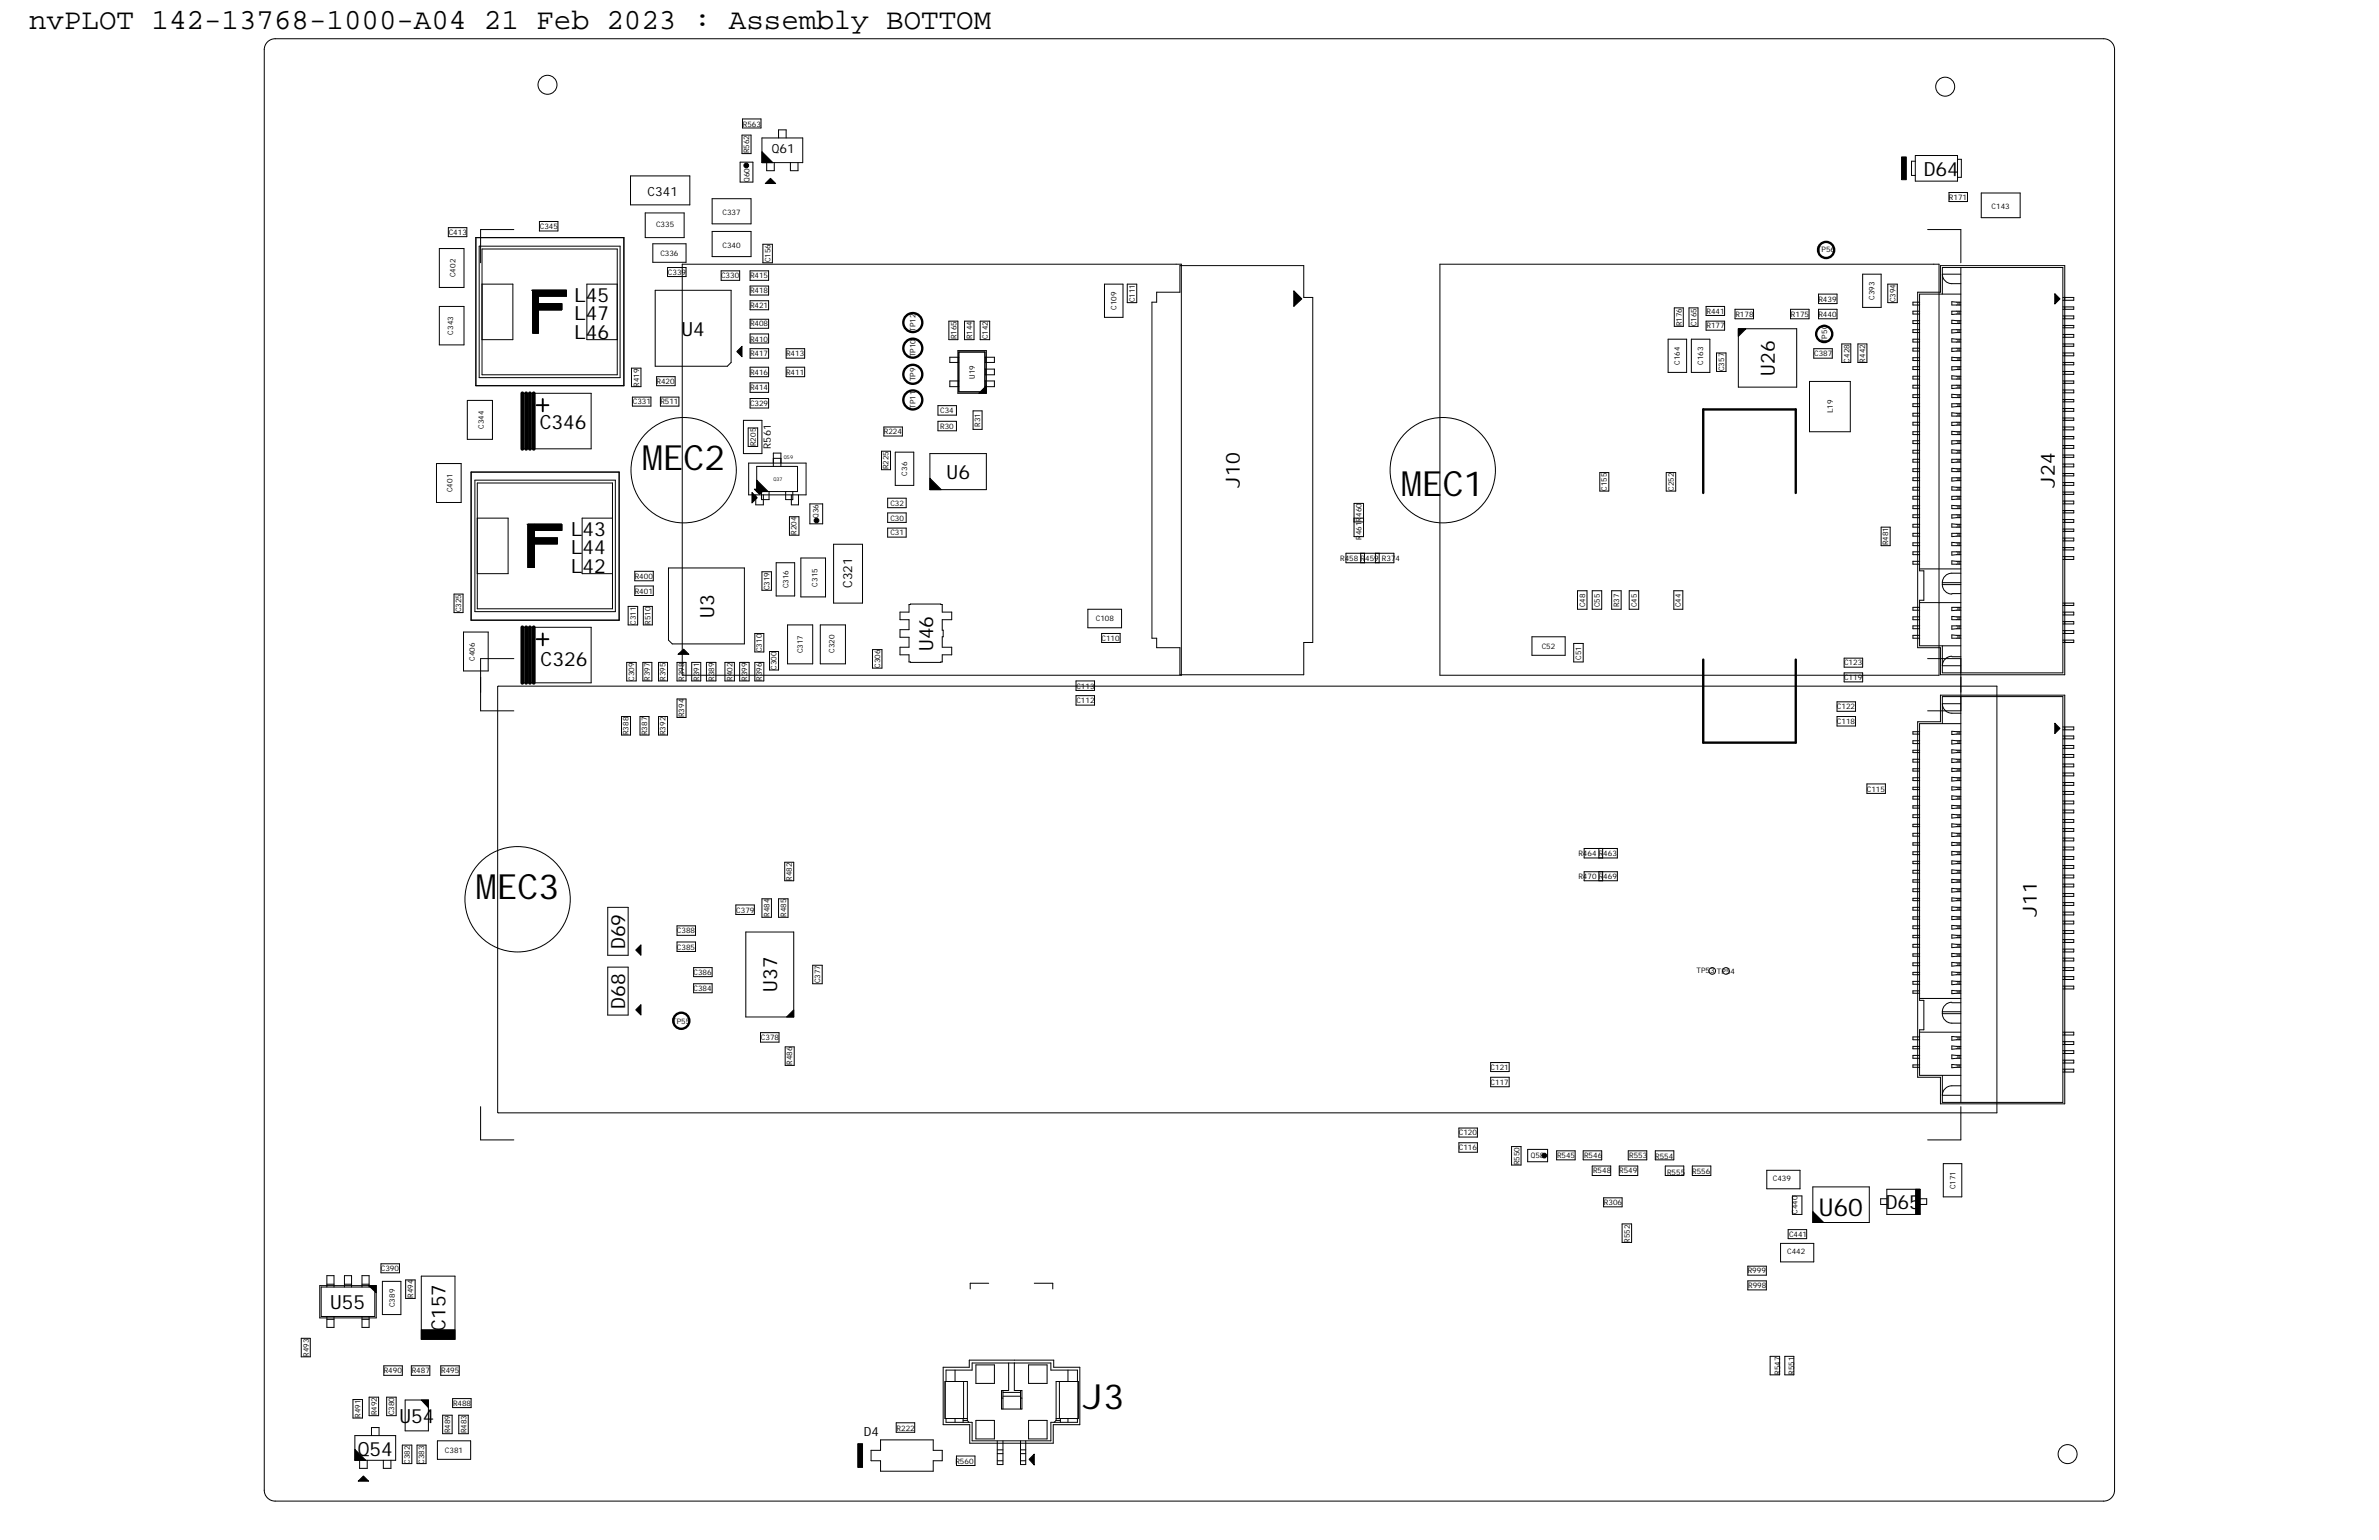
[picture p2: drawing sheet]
<svg xmlns="http://www.w3.org/2000/svg" width="432mm" height="279mm" viewBox="0 0 432 279" stroke-linecap="round" stroke-linejoin="round" font-family="sans-serif">
<defs><g id="words">
<g font-size="6.3">
<text x="116.5" y="85.3">MEC2</text>
<text x="254.3" y="90">MEC1</text>
<text x="86.4" y="163.2">MEC3</text>
<text x="196.5" y="255.6">J3</text>
</g>
<text font-size="5.3" x="5.3" y="5.3">nvPLOT 142-13768-1000-A04 21 Feb 2023 : Assembly BOTTOM</text>
<text font-size="4.5" x="330.1" y="220.7">U60</text>
<g font-size="3.6">
<text x="349.2" y="31.9">D64</text>
<text x="104.2" y="58.1">L47</text>
<text x="104.2" y="54.7">L45</text>
<text x="104.2" y="61.5">L46</text>
<text x="123.7" y="60.9">U4</text>
<text x="322.1" y="68.2" transform="rotate(-90 322.1 68.2)">U26</text>
<text x="98" y="77.9">C346</text>
<text x="171.8" y="86.9">U6</text>
<text x="225" y="88.5" transform="rotate(-90 225 88.5)">J10</text>
<text x="373" y="88.5" transform="rotate(-90 373 88.5)">J24</text>
<text x="103.6" y="97.2">L43</text>
<text x="103.6" y="100.5">L44</text>
<text x="103.6" y="103.9">L42</text>
<text x="129.6" y="112.1" transform="rotate(-90 129.6 112.1)">U3</text>
<text x="169.4" y="118.1" transform="rotate(-90 169.4 118.1)">U46</text>
<text x="98.1" y="120.9">C326</text>
<text x="369.7" y="166.3" transform="rotate(-90 369.7 166.3)">J11</text>
<text x="113.5" y="172.2" transform="rotate(-90 113.5 172.2)">D69</text>
<text x="141.1" y="180" transform="rotate(-90 141.1 180)">U37</text>
<text x="113.5" y="183.1" transform="rotate(-90 113.5 183.1)">D68</text>
<text x="342.3" y="219.4">D65</text>
<text x="59.9" y="237.5">U55</text>
<text x="80.9" y="241.5" transform="rotate(-90 80.9 241.5)">C157</text>
<text x="72.5" y="258.1">U54</text>
<text x="64.9" y="264.1">Q54</text>
</g>
<g font-size="2.3">
<text x="140.1" y="27.8">Q61</text>
<text x="117.5" y="35.6">C341</text>
<text x="154.7" y="106.7" transform="rotate(-90 154.7 106.7)">C321</text>
<text x="156.8" y="260.5">D4</text>
</g>
<text font-size="1.8" x="139.9" y="81.4" transform="rotate(-90 139.9 81.4)">R561</text>
<g font-size="1.4">
<text x="134.8" y="23">R563</text>
<text x="136" y="27.8" transform="rotate(-90 136 27.8)">R562</text>
<text x="136.1" y="33" transform="rotate(-90 136.1 33)">Q60</text>
<text x="98" y="41.6">C345</text>
<text x="119.1" y="41.2">C335</text>
<text x="131.1" y="39.1">C337</text>
<text x="353.7" y="36.2">R171</text>
<text x="361.5" y="37.9">C143</text>
<text x="81.4" y="42.6">C413</text>
<text x="119.9" y="46.4">C336</text>
<text x="131.1" y="45">C340</text>
<text x="139.8" y="47.6" transform="rotate(-90 139.8 47.6)">C156</text>
<text x="329.8" y="45.8">TP56</text>
<text x="82.7" y="50.3" transform="rotate(-90 82.7 50.3)">C402</text>
<text x="121.2" y="49.8">C339</text>
<text x="130.9" y="50.5">C330</text>
<text x="136.1" y="50.5">R415</text>
<text x="136.1" y="53.2">R418</text>
<text x="136.1" y="59.2">R408</text>
<text x="136.1" y="55.9">R421</text>
<text x="202.6" y="56.2" transform="rotate(-90 202.6 56.2)">C109</text>
<text x="206" y="54.8" transform="rotate(-90 206 54.8)">C111</text>
<text x="305.3" y="59.2" transform="rotate(-90 305.3 59.2)">R176</text>
<text x="307.9" y="59.2" transform="rotate(-90 307.9 59.2)">C165</text>
<text x="309.7" y="59.6">R177</text>
<text x="309.7" y="56.9">R441</text>
<text x="315" y="57.5">R178</text>
<text x="325.1" y="57.5">R175</text>
<text x="330.1" y="54.7">R439</text>
<text x="330.1" y="57.5">R440</text>
<text x="340.2" y="54.4" transform="rotate(-90 340.2 54.4)">C393</text>
<text x="344" y="54.8" transform="rotate(-90 344 54.8)">C394</text>
<text x="82.2" y="60.7" transform="rotate(-90 82.2 60.7)">C343</text>
<text x="136.1" y="62">R410</text>
<text x="136.1" y="64.6">R417</text>
<text x="142.7" y="64.6">R413</text>
<text x="166.2" y="64.8" transform="rotate(-90 166.2 64.8)">TP10</text>
<text x="166.2" y="60.2" transform="rotate(-90 166.2 60.2)">TP12</text>
<text x="173.6" y="61.6" transform="rotate(-90 173.6 61.6)">R165</text>
<text x="176.4" y="61.6" transform="rotate(-90 176.4 61.6)">R144</text>
<text x="179.3" y="61.6" transform="rotate(-90 179.3 61.6)">C142</text>
<text x="329.3" y="64.6">C387</text>
<text x="331.6" y="62.2" transform="rotate(-90 331.6 62.2)">TP50</text>
<text x="335.7" y="65.8" transform="rotate(-90 335.7 65.8)">C428</text>
<text x="338.5" y="65.8" transform="rotate(-90 338.5 65.8)">R442</text>
<text x="116" y="70.2" transform="rotate(-90 116 70.2)">R419</text>
<text x="119.2" y="69.6">R420</text>
<text x="136.1" y="70.8">R414</text>
<text x="136.1" y="68">R416</text>
<text x="142.7" y="68">R411</text>
<text x="166.2" y="69.1" transform="rotate(-90 166.2 69.1)">TP9</text>
<text x="177" y="68.7" transform="rotate(-90 177 68.7)">U19</text>
<text x="304.9" y="66.2" transform="rotate(-90 304.9 66.2)">C164</text>
<text x="309.1" y="66.2" transform="rotate(-90 309.1 66.2)">C163</text>
<text x="312.9" y="67.3" transform="rotate(-90 312.9 67.3)">C357</text>
<text x="87.8" y="77.8" transform="rotate(-90 87.8 77.8)">C344</text>
<text x="114.9" y="73.3">C331</text>
<text x="119.9" y="73.3">R511</text>
<text x="136.1" y="73.7">C329</text>
<text x="166.2" y="74.2" transform="rotate(-90 166.2 74.2)">TP11</text>
<text x="170.6" y="75">C34</text>
<text x="170.6" y="77.8">R30</text>
<text x="177.9" y="77.4" transform="rotate(-90 177.9 77.4)">R31</text>
<text x="332.7" y="75" transform="rotate(-90 332.7 75)">L19</text>
<text x="137.2" y="80.9" transform="rotate(-90 137.2 80.9)">R205</text>
<text x="160.4" y="78.8">R224</text>
<text x="82.2" y="89.3" transform="rotate(-90 82.2 89.3)">C401</text>
<text x="161.3" y="85.1" transform="rotate(-90 161.3 85.1)">R225</text>
<text x="164.6" y="86.3" transform="rotate(-90 164.6 86.3)">C36</text>
<text x="291.7" y="89" transform="rotate(-90 291.7 89)">C155</text>
<text x="303.8" y="89" transform="rotate(-90 303.8 89)">C252</text>
<text x="148.5" y="93.9" transform="rotate(-90 148.5 93.9)">Q36</text>
<text x="161.6" y="94.4">C30</text>
<text x="161.6" y="91.8">C32</text>
<text x="144.6" y="97" transform="rotate(-90 144.6 97)">R204</text>
<text x="161.6" y="97.1">C31</text>
<text x="243.3" y="101.8">R458 R459 R374</text>
<text x="247.1" y="98" transform="rotate(-90 247.1 98)">R461R460</text>
<text x="342.7" y="98.9" transform="rotate(-90 342.7 98.9)">R481</text>
<text x="115.2" y="107.7">R401</text>
<text x="115.2" y="105">R400</text>
<text x="139.7" y="107.1" transform="rotate(-90 139.7 107.1)">C319</text>
<text x="143.1" y="106.8" transform="rotate(-90 143.1 106.8)">C316</text>
<text x="148.4" y="106.4" transform="rotate(-90 148.4 106.4)">C315</text>
<text x="83.7" y="111.1" transform="rotate(-90 83.7 111.1)">C325</text>
<text x="115.4" y="113.4" transform="rotate(-90 115.4 113.4)">C311</text>
<text x="118.1" y="113.4" transform="rotate(-90 118.1 113.4)">R510</text>
<text x="198.9" y="112.7">C108</text>
<text x="287.7" y="110.1" transform="rotate(-90 287.7 110.1)">C48</text>
<text x="290.4" y="110.1" transform="rotate(-90 290.4 110.1)">C55</text>
<text x="293.9" y="110.1" transform="rotate(-90 293.9 110.1)">R37</text>
<text x="297.1" y="110.1" transform="rotate(-90 297.1 110.1)">C45</text>
<text x="305.1" y="110.1" transform="rotate(-90 305.1 110.1)">C44</text>
<text x="86.2" y="119.9" transform="rotate(-90 86.2 119.9)">C406</text>
<text x="138.3" y="118.3" transform="rotate(-90 138.3 118.3)">C310</text>
<text x="145.7" y="118.6" transform="rotate(-90 145.7 118.6)">C317</text>
<text x="151.5" y="118.5" transform="rotate(-90 151.5 118.5)">C320</text>
<text x="199.9" y="116.2">C110</text>
<text x="279.8" y="117.7">C52</text>
<text x="287" y="119.7" transform="rotate(-90 287 119.7)">C51</text>
<text x="115.1" y="123.6" transform="rotate(-90 115.1 123.6)">C309</text>
<text x="118" y="123.6" transform="rotate(-90 118 123.6)">R397</text>
<text x="120.8" y="123.6" transform="rotate(-90 120.8 123.6)">R395</text>
<text x="124.2" y="123.6" transform="rotate(-90 124.2 123.6)">R398</text>
<text x="126.9" y="123.6" transform="rotate(-90 126.9 123.6)">R391</text>
<text x="129.6" y="123.6" transform="rotate(-90 129.6 123.6)">R389</text>
<text x="133" y="123.6" transform="rotate(-90 133 123.6)">R402</text>
<text x="135.6" y="123.6" transform="rotate(-90 135.6 123.6)">R399</text>
<text x="138.3" y="123.6" transform="rotate(-90 138.3 123.6)">R396</text>
<text x="141" y="121.5" transform="rotate(-90 141 121.5)">C300</text>
<text x="159.7" y="121.1" transform="rotate(-90 159.7 121.1)">C306</text>
<text x="195.4" y="124.9">C113</text>
<text x="334.7" y="123.4">C119</text>
<text x="334.7" y="120.7">C123</text>
<text x="124.2" y="130.1" transform="rotate(-90 124.2 130.1)">R394</text>
<text x="195.4" y="127.6">C112</text>
<text x="333.4" y="131.4">C118</text>
<text x="333.4" y="128.7">C122</text>
<text x="114.1" y="133.4" transform="rotate(-90 114.1 133.4)">R388</text>
<text x="117.5" y="133.4" transform="rotate(-90 117.5 133.4)">R387</text>
<text x="120.8" y="133.4" transform="rotate(-90 120.8 133.4)">R392</text>
<text x="338.8" y="143.6">C115</text>
<text x="286.5" y="155.3">R464 R463</text>
<text x="143.7" y="159.8" transform="rotate(-90 143.7 159.8)">R482</text>
<text x="286.5" y="159.5">R470 R469</text>
<text x="133.6" y="165.6">C379</text>
<text x="139.7" y="166.4" transform="rotate(-90 139.7 166.4)">R484</text>
<text x="142.7" y="166.4" transform="rotate(-90 142.7 166.4)">R485</text>
<text x="122.9" y="172.3">C385</text>
<text x="122.9" y="169.4">C388</text>
<text x="125.9" y="176.8">C386</text>
<text x="125.9" y="179.9">C384</text>
<text x="148.9" y="178.4" transform="rotate(-90 148.9 178.4)">C377</text>
<text x="307.9" y="176.6">TP53 TP54</text>
<text x="122" y="185.7">TP55</text>
<text x="138.1" y="188.7">C378</text>
<text x="143.8" y="193.2" transform="rotate(-90 143.8 193.2)">R486</text>
<text x="270.6" y="196.8">C117</text>
<text x="270.6" y="194.1">C121</text>
<text x="264.8" y="208.7">C116</text>
<text x="264.8" y="206">C120</text>
<text x="275.8" y="211.4" transform="rotate(-90 275.8 211.4)">R550</text>
<text x="277.9" y="210.1">Q58</text>
<text x="282.6" y="210.2">R545</text>
<text x="287.5" y="210.1">R546</text>
<text x="289.2" y="212.8">R548</text>
<text x="293.9" y="212.8">R549</text>
<text x="295.7" y="210.1">R553</text>
<text x="300.4" y="210.3">R554</text>
<text x="302.6" y="213.2">R555</text>
<text x="307.2" y="212.9">R556</text>
<text x="321.8" y="214.2">C439</text>
<text x="355" y="215.8" transform="rotate(-90 355 215.8)">C171</text>
<text x="291.1" y="218.6">R306</text>
<text x="326.3" y="220.3" transform="rotate(-90 326.3 220.3)">C440</text>
<text x="295.8" y="225.5" transform="rotate(-90 295.8 225.5)">R552</text>
<text x="324.4" y="227.5">C442</text>
<text x="324.7" y="224.5">C441</text>
<text x="69.1" y="230.6">C390</text>
<text x="317.2" y="231">R999</text>
<text x="317.3" y="233.8">R998</text>
<text x="71.6" y="237.1" transform="rotate(-90 71.6 237.1)">C389</text>
<text x="75" y="235.5" transform="rotate(-90 75 235.5)">R494</text>
<text x="56.1" y="246.2" transform="rotate(-90 56.1 246.2)">R493</text>
<text x="69.7" y="249.2">R490</text>
<text x="74.7" y="249.2">R487</text>
<text x="80.1" y="249.2">R495</text>
<text x="323.1" y="249.5" transform="rotate(-90 323.1 249.5)">R547</text>
<text x="325.7" y="249.5" transform="rotate(-90 325.7 249.5)">R551</text>
<text x="65.4" y="257.2" transform="rotate(-90 65.4 257.2)">R491</text>
<text x="68.4" y="256.8" transform="rotate(-90 68.4 256.8)">R492</text>
<text x="71.6" y="256.8" transform="rotate(-90 71.6 256.8)">C380</text>
<text x="82.2" y="255">R488</text>
<text x="80.8" y="263.6">C381</text>
<text x="81.7" y="260" transform="rotate(-90 81.7 260)">R489</text>
<text x="84.6" y="260" transform="rotate(-90 84.6 260)">R483</text>
<text x="162.7" y="259.6">R222</text>
<text x="74.4" y="265.6" transform="rotate(-90 74.4 265.6)">C382</text>
<text x="77" y="265.6" transform="rotate(-90 77 265.6)">C383</text>
<text x="173.4" y="265.5">R560</text>
</g>
<g font-size=".9">
<text x="142.3" y="83.3">Q59</text>
<text x="140.4" y="87.2">Q37</text>
</g>
</g></defs>
<g fill="none" stroke="#000" stroke-width=".18">
<path d="M48 9v261.4zM49.9 7h331.9zM49.9 7a1.98 1.98 0 0 0-1.9 2M381.8 7a1.98 1.98 0 0 1 2 2M383.8 9v261.4zM114.4 37.2h10.8zM114.4 31.9h10.8zM114.4 31.9v5.3zM117.1 38.6h7.1zM117.1 38.6v4.5zM124.2 38.6v4.5zM125.2 31.9v5.3z"/>
<path d="M129.3 36.1h7zM129.3 36.1v4.5zM134.3 33h2.4zM134.3 29.4v3.6zM134.3 29.4h2.4zM134.7 24.5v3.4zM134.7 24.5h1.6zM134.7 27.9h1.6zM134.8 21.6h3.3zM134.8 23.2h3.3zM134.8 21.6v1.6zM136.3 36.1v4.5z"/>
<path d="M136.3 24.5v3.4zM136.7 29.4v3.6zM138.1 21.6v1.6zM138.3 29.5h7.4zM138.3 25h7.4zM138.3 25v4.5zM139.2 31h1.3zM139.2 29.5v1.5zM140.5 29.5v1.5zM141.3 23.6v1.4zM141.3 23.6h1.4zM142.7 23.6v1.4z"/>
<path d="M143.5 31h1.3zM143.5 29.5v1.5zM144.8 29.5v1.5zM145.7 25v4.5zM346.9 31.8h.7zM346.9 29.2h.7zM346.9 29.2v2.6zM347.6 28.2v4.7zM347.6 32.9h7.7zM347.6 28.2h7.7zM353.8 34.9h3.3zM353.8 36.6h3.3z"/>
<path d="M353.8 34.9v1.7zM355.3 28.2v4.7zM355.3 32.2h.7zM355.3 28.9h.7zM356 28.9v3.3zM357.1 34.9v1.7zM359.6 39.5h7.1zM359.6 35h7.1zM359.6 35v4.5zM366.7 35v4.5zM79.7 55.6v7zM79.7 55.6h4.5z"/>
<path d="M79.7 45.1h4.5zM79.7 45.1v7.1zM79.7 52.2h4.5zM81.4 42.9h3.3zM81.4 41.3h3.3zM81.4 41.3v1.6zM84.2 55.6v7zM84.2 45.1v7.1zM84.7 41.3v1.6zM86.4 43.1h26.8zM86.4 43.1v26.9zM87 44.7v23.8z"/>
<path d="M87 44.7h25.5zM87.2 41.6h6.1zM87.2 41.6v6.1zM87.5 45.2v22.8zM87.5 45.2h24.5zM87.5 51.6h5.6zM87.5 51.6v10zM93.1 51.6v10zM96.7 52.7h1zM96.7 52.7v7.7zM96.7 52.7h.1M97.7 52.7h5.1z"/>
<path d="M97.7 53.7h5.1zM97.7 53.7v1.4zM97.7 55.1h4.3zM97.7 56.2h4.3zM97.7 56.2v4.2zM97.9 40.2h3.4zM97.9 41.9h3.4zM97.9 40.2v1.7zM101.3 40.2v1.7zM102 55.1v1.1zM102.8 52.7v1zM106.5 51.6v10z"/>
<path d="M106.5 51.6h5.5zM112 45.2v22.8zM112 51.6v10zM112.5 44.7v23.8zM113.2 43.1v26.9zM117.1 43.1h7.1zM118.5 47.6h6zM118.5 44.2v3.4zM118.5 44.2h6zM118.9 52.7v13.7zM118.9 52.7h13.8zM121.2 50.2h3.3z"/>
<path d="M121.2 48.5h3.3zM121.2 48.5v1.7zM123.8 47.9h89.7zM123.8 47.9v74.6zM124.5 48.5v1.7zM124.5 44.2v3.4zM129.3 46.6h7zM129.3 42h7zM129.3 42v4.6zM129.3 40.6h7zM130.9 50.9h3.3zM130.9 49.1h3.3z"/>
<path d="M130.9 49.1v1.8zM132.7 52.7v13.1zM134.2 49.1v1.8zM136.1 59.6h3.4zM136.1 57.9h3.4zM136.1 57.9v1.7zM136.1 54.6h3.4zM136.1 56.2h3.4zM136.1 54.6v1.6zM136.1 50.9h3.4zM136.1 49.1h3.4zM136.1 49.1v1.8z"/>
<path d="M136.1 51.9h3.4zM136.1 53.5h3.4zM136.1 51.9v1.6zM136.3 42v4.6zM138.5 44.3v3.4zM138.5 47.7h1.7zM138.5 44.3h1.7zM139.5 57.9v1.7zM139.5 54.6v1.6zM139.5 49.1v1.8zM139.5 51.9v1.6zM140.2 44.3v3.4z"/>
<path d="M172.2 58.3v3.3zM172.2 58.3h1.7zM173.9 58.3v3.3zM175.1 58.3v3.3zM175.1 58.3h1.7zM176.8 58.3v3.3zM177.9 58.3v3.3zM177.9 58.3h1.7zM179.6 58.3v3.3zM200.5 57.6h3.3zM200.5 51.6v6zM200.5 51.6h3.3z"/>
<path d="M203.8 51.6v6zM204.6 54.9h1.7zM204.6 51.6h1.7zM204.6 51.6v3.3zM206.3 51.6v3.3zM209.1 54.8v61zM209.1 54.8h.8zM209.9 53v1.8zM209.9 53h4.3zM213.5 47.9h.9zM214.2 48.2h22.4zM214.2 48.2v4.8z"/>
<path d="M214.4 47.9v74.6zM236.6 54h1.7zM236.6 48.2v5.8zM238.3 54v62.6zM261.4 47.9h89.6zM261.4 47.9v74.6zM303.9 55.9v3.3zM303.9 59.2h1.6zM303.9 55.9h1.6zM305.5 55.9v3.3zM306.6 55.9v3.3zM306.6 59.2h1.6z"/>
<path d="M306.6 55.9h1.6zM308.2 55.9v3.3zM309.7 58.3h3.3zM309.7 59.9h3.3zM309.7 58.3v1.6zM309.7 55.6h3.3zM309.7 57.2h3.3zM309.7 55.6v1.6zM313 58.3v1.6zM313 55.6v1.6zM314.9 56.1h3.4zM314.9 57.8h3.4z"/>
<path d="M314.9 56.1v1.7zM315.5 59.6v10.6zM315.5 59.6h10.6zM318.3 56.1v1.7zM325 57.8h3.3zM325 56.1h3.3zM325 56.1v1.7zM326.1 59.6v10.6zM328.3 56.1v1.7zM330.1 55.1h3.3zM330.1 53.4h3.3zM330.1 57.8h3.3z"/>
<path d="M330.1 56.1h3.3zM330.1 53.4v1.7zM330.1 56.1v1.7zM333.4 53.4v1.7zM333.4 56.1v1.7zM338.1 55.8h3.3zM338.1 49.7v6.1zM338.1 49.7h3.3zM341.4 49.7v6.1zM342.6 54.9h1.8zM342.6 51.6h1.8zM342.6 51.6v3.3z"/>
<path d="M344.4 51.6v3.3zM347.2 58.2h1.2zM347.2 58.7h1.2zM347.2 59.8h1.2zM347.2 59.8v.5zM347.2 58.2v.5zM347.2 54.8h1.2zM347.2 55.3h1.2zM347.2 56.5h1.2zM347.2 57h1.2zM347.2 56.5v.5zM347.2 54.8v.5z"/>
<path d="M348.1 53v64.5zM348.1 53h4.1zM348.4 53.4v50.2zM348.4 53.4h7.5zM349.9 41.6h6zM351 47.9h.9zM351.9 47.9v74.6zM352.2 48.2h22.6zM352.2 48.2v4.8zM352.5 48.5h21.9zM352.5 49.7h3.4zM352.5 48.5v4.9z"/>
<path d="M352.5 49.7a1.72 1.72 0 0 0 1.8 1.8M354.3 58.7h.8zM354.3 58.1l.8 .1zM354.3 59.8h.8zM354.3 59.8v.6zM354.3 58.1v.6zM354.3 51.5h1.6zM354.3 55.3h.8zM354.3 57.1l.8-.1zM354.3 54.7l.8 .1zM354.3 56.5h.8zM354.3 56.5v.6z"/>
<path d="M354.3 54.7v.6zM355.1 58.2h.8zM355.1 58.7h.8zM355.1 59.8h.8zM355.1 54.8h.8zM355.1 55.3h.8zM355.1 56.5h.8zM355.1 57h.8zM355.4 59.8v.5zM355.4 58.2v.5zM355.4 56.5v.5zM355.4 54.8v.5z"/>
<path d="M355.7 59.8v.5zM355.7 58.2v.5zM355.7 56.5v.5zM355.7 54.8v.5zM355.9 48.5v73.6zM355.9 41.6v6.1zM374.4 48.5v73.6zM374.4 59h2zM374.4 59.5h2zM374.4 54h2zM374.4 54.5h2zM374.4 55.7h2z"/>
<path d="M374.4 56.1h2zM374.4 57.3h2zM374.4 57.8h2zM374.8 48.2v74.2zM374.8 59v.5zM374.8 54v.5zM374.8 55.7v.4zM374.8 57.3v.5zM376.4 59v.5zM376.4 57.3v.5zM376.4 55.7v.4zM376.4 54v.5z"/>
<path d="M79.7 62.6h4.5zM84.8 72.6h4.6zM84.8 72.6v7.1zM84.8 79.7h4.6zM86.4 70h26.8zM87 68.5h25.5zM87.5 68h24.5zM87.5 61.6h5.6zM89.4 72.6v7.1zM94.8 71.4h12.5zM96.7 60.4h1zM106.5 61.6h5.5z"/>
<path d="M107.3 71.4v10zM114.6 66.8v3.4zM114.6 66.8h1.7zM114.6 70.2h1.7zM114.8 73.7h3.3zM114.8 72h3.3zM114.8 72v1.7zM116.3 66.8v3.4zM118.1 72v1.7zM118.9 66.4h13.1zM119.2 70h3.3zM119.2 68.3h3.3z"/>
<path d="M119.2 68.3v1.7zM119.9 73.7h3.3zM119.9 72h3.3zM119.9 72v1.7zM122.5 68.3v1.7zM123.2 72v1.7zM132 66.4l.7-.6zM134.9 76.3h3.4zM134.9 76.3v6zM135.8 77.6v3.4zM135.8 77.6h1.7zM136.1 72.3h3.4z"/>
<path d="M136.1 74h3.4zM136.1 72.3v1.7zM136.1 71.2h3.4zM136.1 69.5v1.7zM136.1 66.6h3.4zM136.1 68.3h3.4zM136.1 66.6v1.7zM136.1 62.2h3.4zM136.1 60.6h3.4zM136.1 60.6v1.6zM136.1 63.3h3.4zM136.1 65h3.4z"/>
<path d="M136.1 63.3v1.7zM136.1 69.5h3.4zM137.5 77.6v3.4zM138.3 76.3v6zM139.5 72.3v1.7zM139.5 69.5v1.7zM139.5 66.6v1.7zM139.5 60.6v1.6zM139.5 63.3v1.7zM142.7 68.3h3.3zM142.7 66.6h3.3zM142.7 63.3h3.3z"/>
<path d="M142.7 65h3.3zM142.7 66.6v1.7zM142.7 63.3v1.7zM146 66.6v1.7zM146 63.3v1.7zM160.4 79.1h3.4zM160.4 77.5h3.4zM160.4 77.5v1.6zM163.8 77.5v1.6zM170.2 73.6h3.4zM170.2 75.3h3.4zM170.2 73.6v1.7z"/>
<path d="M170.2 76.4h3.4zM170.2 78.2h3.4zM170.2 76.4v1.8zM172.2 61.6h1.7zM172.4 64.8v1zM172.4 69.1v1.1zM172.4 69.1h1.6zM172.4 70.2h1.6zM172.4 64.8h1.6zM172.4 65.8h1.6zM173.6 73.6v1.7zM173.6 76.4v1.8z"/>
<path d="M173.9 63.6v7.8zM173.9 71.4h5.1zM173.9 63.6h5.1zM173.9 64.8v1zM173.9 69.1v1.1zM174 71.1h4.8zM174 63.9v7.2zM174 63.9h4.8zM175.1 61.6h1.7zM176.6 74.5v3.4zM176.6 77.9h1.7zM176.6 74.5h1.7z"/>
<path d="M177.9 61.6h1.7zM178.3 74.5v3.4zM178.8 63.9v7.2zM178.8 68h1.7zM178.8 67h1.7zM178.8 65.8h1.7zM178.8 64.8h1.7zM178.8 70.2h1.7zM178.8 69.1h1.7zM178.9 69.1v1.1zM178.9 67v1zM178.9 64.8v1z"/>
<path d="M179 63.6v7.8zM180.5 67v1zM180.5 64.8v1zM180.5 69.1v1.1zM302.8 61.5h3.3zM302.8 67.6h3.3zM302.8 61.5v6.1zM306.1 61.5v6.1zM307 61.5h3.3zM307 67.6h3.3zM307 61.5v6.1zM310.3 61.5v6.1z"/>
<path d="M311.6 64v3.4zM311.6 64h1.7zM311.6 67.4h1.7zM313.3 64v3.4zM315.5 70.2h10.6zM328.4 78.3h7.4zM328.4 69.2h7.4zM328.4 69.2v9.1zM329.2 63.3h3.4zM329.2 65h3.4zM329.2 63.3v1.7zM332.6 63.3v1.7z"/>
<path d="M334.3 62.4v3.4zM334.3 62.4h1.6zM334.3 65.8h1.6zM335.8 69.2v9.1zM335.9 62.4v3.4zM337.2 62.4v3.4zM337.2 65.8h1.7zM337.2 62.4h1.7zM338.9 62.4v3.4zM347.2 71.6h1.2zM347.2 72.1h1.2zM347.2 80v.5z"/>
<path d="M347.2 78.3v.5zM347.2 76.6v.5zM347.2 75v.5zM347.2 73.3v.5zM347.2 71.6v.5zM347.2 73.3h1.2zM347.2 73.8h1.2zM347.2 75h1.2zM347.2 75.5h1.2zM347.2 76.6h1.2zM347.2 77.1h1.2zM347.2 78.3h1.2z"/>
<path d="M347.2 78.8h1.2zM347.2 80h1.2zM347.2 60.3h1.2zM347.2 61.5h1.2zM347.2 62.1h1.2zM347.2 63.2h1.2zM347.2 63.7h1.2zM347.2 64.9h1.2zM347.2 65.4h1.2zM347.2 66.5h1.2zM347.2 67.1h1.2zM347.2 68.3h1.2z"/>
<path d="M347.2 68.8h1.2zM347.2 69.9h1.2zM347.2 70.4h1.2zM347.2 69.9v.5zM347.2 68.3v.5zM347.2 66.5v.6zM347.2 64.9v.5zM347.2 63.2v.5zM347.2 61.5v.6zM354.3 70.5l.8-.1zM354.3 72.1h.8zM354.3 71.5l.8 .1z"/>
<path d="M354.3 73.9l.8-.1zM354.3 75.5h.8zM354.3 73.3h.8zM354.3 77.2l.8-.1zM354.3 74.9l.8 .1zM354.3 76.6h.8zM354.3 80v.6zM354.3 78.2v.6zM354.3 76.6v.6zM354.3 74.9v.6zM354.3 73.3v.6zM354.3 71.5v.6z"/>
<path d="M354.3 69.9v.6zM354.3 78.8h.8zM354.3 78.2l.8 .1zM354.3 80h.8zM354.3 60.4l.8-.1zM354.3 62.1h.8zM354.3 63.8l.8-.1zM354.3 61.5h.8zM354.3 63.2h.8zM354.3 65.4h.8zM354.3 67.1h.8zM354.3 64.8l.8 .1z"/>
<path d="M354.3 66.5h.8zM354.3 68.8h.8zM354.3 68.2l.8 .1zM354.3 69.9h.8zM354.3 66.5v.6zM354.3 68.2v.6zM354.3 64.8v.6zM354.3 63.2v.6zM354.3 61.5v.6zM355.1 71.6h.8zM355.1 72.1h.8zM355.1 73.3h.8z"/>
<path d="M355.1 73.8h.8zM355.1 75h.8zM355.1 75.5h.8zM355.1 76.6h.8zM355.1 77.1h.8zM355.1 78.3h.8zM355.1 78.8h.8zM355.1 80h.8zM355.1 60.3h.8zM355.1 61.5h.8zM355.1 62.1h.8zM355.1 63.2h.8z"/>
<path d="M355.1 63.7h.8zM355.1 64.9h.8zM355.1 65.4h.8zM355.1 66.5h.8zM355.1 67.1h.8zM355.1 68.3h.8zM355.1 68.8h.8zM355.1 69.9h.8zM355.1 70.4h.8zM355.4 80v.5zM355.4 78.3v.5zM355.4 76.6v.5z"/>
<path d="M355.4 75v.5zM355.4 73.3v.5zM355.4 71.6v.5zM355.4 69.9v.5zM355.4 68.3v.5zM355.4 66.5v.6zM355.4 64.9v.5zM355.4 63.2v.5zM355.4 61.5v.6zM355.7 80v.5zM355.7 78.3v.5zM355.7 76.6v.5z"/>
<path d="M355.7 75v.5zM355.7 73.3v.5zM355.7 71.6v.5zM355.7 69.9v.5zM355.7 68.3v.5zM355.7 66.5v.6zM355.7 64.9v.5zM355.7 63.2v.5zM355.7 61.5v.6zM374.4 70.8h2zM374.4 71.3h2zM374.4 72.5h2z"/>
<path d="M374.4 72.9h2zM374.4 74.1h2zM374.4 74.6h2zM374.4 75.8h2zM374.4 76.3h2zM374.4 77.5h2zM374.4 78h2zM374.4 79.2h2zM374.4 79.6h2zM374.4 60.7h2zM374.4 61.2h2zM374.4 62.4h2z"/>
<path d="M374.4 62.8h2zM374.4 64h2zM374.4 64.6h2zM374.4 65.8h2zM374.4 66.2h2zM374.4 67.4h2zM374.4 67.9h2zM374.4 69.1h2zM374.4 69.5h2zM374.8 70.8v.5zM374.8 72.5v.4zM374.8 74.1v.5z"/>
<path d="M374.8 77.5v.5zM374.8 75.8v.5zM374.8 79.2v.4zM374.8 60.7v.5zM374.8 62.4v.4zM374.8 64v.6zM374.8 65.8v.4zM374.8 67.4v.5zM374.8 69.1v.4zM376.4 79.2v.4zM376.4 77.5v.5zM376.4 75.8v.5z"/>
<path d="M376.4 74.1v.5zM376.4 72.5v.4zM376.4 70.8v.5zM376.4 69.1v.4zM376.4 67.4v.5zM376.4 65.8v.4zM376.4 64v.6zM376.4 62.4v.4zM376.4 60.7v.5zM79.2 84.1h4.5zM79.2 84.1v7.1zM79.2 91.2h4.5z"/>
<path d="M83.7 84.1v7.1zM85.5 85.7h26.9zM85.5 85.7v26.8zM86.2 87.1v23.9zM86.2 87.1h25.5zM86.6 87.6v22.9zM86.6 87.6h24.6zM86.6 94v10.1zM86.6 94h5.6zM92.2 94v10.1zM94.8 81.4h12.5zM95.8 95.1h1.2z"/>
<path d="M95.8 95.2v7.8zM95.8 95.2h.1M95.8 95.1h.1M97 95.1h5zM97 96.2h5zM97 96.2v1.4zM97 97.6h4.2zM97 98.7h4.2zM97 98.7v4.3zM101.2 97.6v1.1zM102 95.1v1.1zM105.7 94v10.1z"/>
<path d="M105.7 94h5.5zM111.2 87.6v22.9zM111.2 94v10.1zM111.7 87.1v23.9zM112.4 85.7v26.8zM134.9 82.3h3.4zM135.8 81h1.7zM135.9 84h10.4zM135.9 89.8h10.4zM135.9 84v5.8zM137.2 89.8v1.8zM137.2 91.6h1.4z"/>
<path d="M137.3 84.6h7.5zM137.3 89.2h7.5zM137.3 84.6v4.6zM138.2 89.2v1.4zM138.2 90.6h1.4zM138.6 89.8v1.8zM139.6 89.2v1.4zM140.4 83.2h1.3zM140.4 83.2v1.4zM140.4 82.2v1.8zM140.4 82.2h1.3zM141.7 83.2v1.4z"/>
<path d="M141.7 82.2v1.8zM142.6 90.6h1.3zM142.6 89.2v1.4zM143.3 93.7v3.4zM143.3 97.1h1.7zM143.3 93.7h1.7zM143.6 89.8v1.8zM143.6 91.6h1.3zM143.9 89.2v1.4zM144.8 84.6v4.6zM144.9 89.8v1.8zM145 93.7v3.4z"/>
<path d="M146.3 84v5.8zM147 91.4h2.3zM147 91.4v3.6zM147 95h2.3zM149.3 91.4v3.6zM151.3 98.7h5.3zM151.3 98.7v10.7zM156.6 98.7v10.7zM160 81.9v3.3zM160 85.2h1.6zM160 81.9h1.6zM161.1 97.4h3.4z"/>
<path d="M161.1 95.8h3.4zM161.1 95.8v1.6zM161.1 94.8h3.4zM161.1 93.1h3.4zM161.1 93.1v1.7zM161.1 92.1h3.4zM161.1 90.4h3.4zM161.1 90.4v1.7zM161.6 81.9v3.3zM162.5 88.1h3.4zM162.5 82v6.1zM162.5 82h3.4z"/>
<path d="M164.5 95.8v1.6zM164.5 93.1v1.7zM164.5 90.4v1.7zM165.9 82v6.1zM168.8 82.3v6.5zM168.8 88.8h10.2zM168.8 82.3h10.2zM179 82.3v6.5zM245.8 94v3.4zM245.8 97.4h1.7zM245.8 91.3v3.4zM245.8 91.3h1.7z"/>
<path d="M245.8 94.7h1.7zM245.8 94h1.7zM247.5 94v3.4zM247.5 91.3v3.4zM290.4 85.7v3.4zM290.4 85.7h1.6zM290.4 89.1h1.6zM292 85.7v3.4zM302.4 85.7v3.4zM302.4 85.7h1.7zM302.4 89.1h1.7zM304.1 85.7v3.4z"/>
<path d="M341.4 95.6v3.4zM341.4 99h1.7zM341.4 95.6h1.7zM343.1 95.6v3.4zM347.2 98.5v.5zM347.2 96.8v.5zM347.2 96.8h1.2zM347.2 97.3h1.2zM347.2 98.5h1.2zM347.2 99h1.2zM347.2 95.1v.5zM347.2 93.4v.5z"/>
<path d="M347.2 91.8v.5zM347.2 90v.6zM347.2 88.4v.5zM347.2 86.7v.5zM347.2 85v.6zM347.2 83.3v.5zM347.2 83.3h1.2zM347.2 83.8h1.2zM347.2 85h1.2zM347.2 85.6h1.2zM347.2 86.7h1.2zM347.2 87.2h1.2z"/>
<path d="M347.2 88.4h1.2zM347.2 88.9h1.2zM347.2 90h1.2zM347.2 90.6h1.2zM347.2 91.8h1.2zM347.2 92.3h1.2zM347.2 93.4h1.2zM347.2 93.9h1.2zM347.2 95.1h1.2zM347.2 95.6h1.2zM347.2 81.7v.5zM347.2 80.5h1.2z"/>
<path d="M347.2 81.7h1.2zM347.2 82.2h1.2zM354.3 98.4v.6zM354.3 96.8v.6zM354.3 95v.6zM354.3 95.6h.8zM354.3 97.4l.8-.1zM354.3 99h.8zM354.3 96.8h.8zM354.3 98.4l.8 .1zM354.3 93.4v.6zM354.3 91.7v.6z"/>
<path d="M354.3 90v.6zM354.3 88.3v.6zM354.3 86.7v.6zM354.3 85v.6zM354.3 83.3v.6zM354.3 83.9l.8-.1zM354.3 85.6h.8zM354.3 83.3h.8zM354.3 85h.8zM354.3 87.3l.8-.1zM354.3 86.7h.8zM354.3 88.9h.8z"/>
<path d="M354.3 90.6h.8zM354.3 88.3l.8 .1zM354.3 90h.8zM354.3 92.3h.8zM354.3 94l.8-.1zM354.3 91.7l.8 .1zM354.3 93.4h.8zM354.3 95l.8 .1zM354.3 81.6v.6zM354.3 80.6l.8-.1zM354.3 82.2h.8zM354.3 81.6l.8 .1z"/>
<path d="M355.1 96.8h.8zM355.1 97.3h.8zM355.1 98.5h.8zM355.1 99h.8zM355.1 83.3h.8zM355.1 83.8h.8zM355.1 85h.8zM355.1 85.6h.8zM355.1 86.7h.8zM355.1 87.2h.8zM355.1 88.4h.8zM355.1 88.9h.8z"/>
<path d="M355.1 90h.8zM355.1 90.6h.8zM355.1 91.8h.8zM355.1 92.3h.8zM355.1 93.4h.8zM355.1 93.9h.8zM355.1 95.1h.8zM355.1 95.6h.8zM355.1 80.5h.8zM355.1 81.7h.8zM355.1 82.2h.8zM355.4 98.5v.5z"/>
<path d="M355.4 96.8v.5zM355.4 95.1v.5zM355.4 93.4v.5zM355.4 91.8v.5zM355.4 90v.6zM355.4 88.4v.5zM355.4 86.7v.5zM355.4 83.3v.5zM355.4 85v.6zM355.4 81.7v.5zM355.7 98.5v.5zM355.7 96.8v.5z"/>
<path d="M355.7 95.1v.5zM355.7 93.4v.5zM355.7 91.8v.5zM355.7 90v.6zM355.7 88.4v.5zM355.7 86.7v.5zM355.7 83.3v.5zM355.7 85v.6zM355.7 81.7v.5zM374.4 96h2zM374.4 96.4h2zM374.4 97.6h2z"/>
<path d="M374.4 98.1h2zM374.4 99.3h2zM374.4 99.8h2zM374.4 84.2h2zM374.4 84.7h2zM374.4 85.9h2zM374.4 86.3h2zM374.4 87.5h2zM374.4 88.1h2zM374.4 89.3h2zM374.4 89.7h2zM374.4 90.9h2z"/>
<path d="M374.4 91.4h2zM374.4 92.6h2zM374.4 93.1h2zM374.4 94.3h2zM374.4 94.8h2zM374.4 80.8h2zM374.4 81.3h2zM374.4 82.6h2zM374.4 83h2zM374.8 96v.4zM374.8 97.6v.5zM374.8 99.3v.5z"/>
<path d="M374.8 84.2v.5zM374.8 85.9v.4zM374.8 87.5v.6zM374.8 89.3v.4zM374.8 90.9v.5zM374.8 92.6v.5zM374.8 94.3v.5zM374.8 80.8v.5zM374.8 82.6v.4zM376.4 99.3v.5zM376.4 97.6v.5zM376.4 96v.4z"/>
<path d="M376.4 94.3v.5zM376.4 92.6v.5zM376.4 90.9v.5zM376.4 89.3v.4zM376.4 87.5v.6zM376.4 85.9v.4zM376.4 84.2v.5zM376.4 82.6v.4zM376.4 80.8v.5zM82.4 107.8v3.3zM82.4 111.1h1.6zM82.4 107.8h1.6z"/>
<path d="M84 107.8v3.3zM84.1 114.7v7zM84.1 114.7h4.5zM85.5 112.5h26.9zM86.2 111h25.5zM86.6 110.5h24.6zM86.6 104.1h5.6zM87.2 119.5h6.1zM87.2 119.5v6.1zM88.6 114.7v7zM94.8 113.8h12.5zM95.8 103h1.2z"/>
<path d="M105.7 104.1h5.5zM107.3 113.8v10.1zM114 110v3.4zM114 113.4h1.7zM114 110h1.7zM115.2 108h3.4zM115.2 106.3h3.4zM115.2 103.6h3.4zM115.2 105.4h3.4zM115.2 106.3v1.7zM115.2 103.6v1.8zM115.7 110v3.4z"/>
<path d="M116.8 110h1.6zM116.8 113.4h1.6zM116.8 110v3.4zM118.4 110v3.4zM118.6 106.3v1.7zM118.6 103.6v1.8zM121.3 103v13.1zM121.3 103h13.8zM121.3 116.1l.7 .7zM122 116.8h13.1zM135.1 103v13.8zM137 114.9v3.4z"/>
<path d="M137 118.3h1.6zM137 114.9h1.6zM138.3 103.7v3.4zM138.3 107.1h1.7zM138.3 103.7h1.7zM138.6 114.9v3.4zM139.7 118.2v3.4zM139.7 118.2h1.6zM140 103.7v3.4zM140.9 108.1h3.3zM140.9 102.1h3.3zM140.9 102.1v6z"/>
<path d="M141.3 118.2v3.4zM142.9 113.4v7zM142.9 113.4h4.6zM144.2 102.1v6zM145.4 101.2h4.4zM145.4 101.2v7.1zM145.4 108.3h4.4zM147.5 113.4v7zM148.9 113.4v7zM148.9 113.4h4.6zM149.8 101.2v7.1zM151.3 109.4h5.3z"/>
<path d="M153.5 113.4v7zM158.4 117.9v3.3zM158.4 117.9h1.7zM160.1 117.9v3.3zM163.4 111.1h1.6zM163.4 111.1v1.3zM163.4 112.4h1.6zM163.4 118.8h1.6zM163.4 117.4v1.4zM163.4 117.4h1.6zM163.4 115.6h1.6zM163.4 114.2v1.4z"/>
<path d="M163.4 114.2h1.6zM165 118.8v1.3zM165 115.6v1.8zM165 112.4v1.8zM165 109.7v1.4zM165 109.7h.2zM165.2 109.6h5.6zM165.2 109.6h.1M170.8 109.7h.2zM170.8 109.7h.1M171 115.5v1.9zM171 112.4v1.9z"/>
<path d="M171 111.1h1.7zM171 112.4h1.7zM171 109.7v1.4zM171 118.8v1.3zM171 118.8h1.7zM171 117.4h1.7zM171 115.5h.2zM171 114.3h.2zM171.2 114.3v1.2zM172.7 111.1v1.3zM172.7 117.4v1.4zM197.5 113.9h6.1z"/>
<path d="M197.5 110.5v3.4zM197.5 110.5h6.1zM200 116.6h3.3zM200 114.9h3.3zM200 114.9v1.7zM203.3 114.9v1.7zM203.6 110.5v3.4zM209.1 115.8h.8zM209.9 115.8v1.7zM209.9 117.5h4.3zM214.2 117.5v4.9zM236.6 116.6v5.8z"/>
<path d="M236.6 116.6h1.7zM244.3 100.4h3.4zM244.3 102.1h3.4zM244.3 100.4v1.7zM247 102.1h3.3zM247 100.4h3.3zM247 100.4v1.7zM247.7 100.4v1.7zM249.6 100.4h3.4zM249.6 102.1h3.4zM249.6 100.4v1.7zM250.3 100.4v1.7z"/>
<path d="M253 100.4v1.7zM278.1 118.9h6zM278.1 115.5h6zM278.1 115.5v3.4zM284.1 115.5v3.4zM285.6 116.7v3.4zM285.6 116.7h1.8zM286.3 107.2v3.3zM286.3 110.5h1.7zM286.3 107.2h1.7zM287.4 116.7v3.4zM288 107.2v3.3z"/>
<path d="M289 107.2v3.3zM289 110.5h1.7zM289 107.2h1.7zM290.7 107.2v3.3zM292.5 110.5h1.7zM292.5 107.2h1.7zM292.5 107.2v3.3zM294.2 107.2v3.3zM295.7 107.2v3.3zM295.7 110.5h1.7zM295.7 107.2h1.7zM297.4 107.2v3.3z"/>
<path d="M303.8 107.2v3.3zM303.8 110.5h1.6zM303.8 107.2h1.6zM305.4 107.2v3.3zM334.7 119.4v1.6zM334.7 119.4h3.4zM338.1 119.4v1.6zM347.2 115.3v.5zM347.2 113.6v.5zM347.2 111.9v.5zM347.2 110.2v.5zM347.2 110.2h1.2z"/>
<path d="M347.2 110.7h1.2zM347.2 111.9h1.2zM347.2 112.4h1.2zM347.2 113.6h1.2zM347.2 114.1h1.2zM347.2 115.3h1.2zM347.2 115.8h1.2zM347.2 101.8v.6zM347.2 100.1v.5zM347.2 100.1h1.2zM347.2 100.6h1.2zM347.2 101.8h1.2z"/>
<path d="M347.2 102.4h1.2zM348.1 117.5h4.1zM348.4 108.9v8.3zM348.4 108.9h.8zM348.4 109.3h7.5zM348.4 117.2h7.5zM348.4 103.2h7.5zM348.4 103.6h.8zM349.2 103.6v5.3zM349.9 119.5h6zM352.2 117.5v4.9zM352.5 117.2v4.9z"/>
<path d="M352.5 105.7v.4zM352.5 105.7h3.4zM352.5 106.1h3.4zM352.5 106.1a1.72 1.72 0 0 0 1.8 1.7M354.3 115.2v.6zM354.3 113.6v.6zM354.3 111.8v.6zM354.3 110.2v.6zM354.3 110.8l.8-.1zM354.3 112.4h.8zM354.3 110.2h.8zM354.3 114.2l.8-.1z"/>
<path d="M354.3 111.8l.8 .1zM354.3 113.6h.8zM354.3 115.8h.8zM354.3 115.2l.8 .1zM354.3 119.1h1.6zM354.3 101.8v.6zM354.3 100.1v.6zM354.3 100.7l.8-.1zM354.3 100.1h.8zM354.3 102.4h.8zM354.3 104h1.6zM354.3 101.8h.8z"/>
<path d="M354.3 107.7h1.6zM354.3 119.1a1.72 1.72 0 0 0-1.8 1.7M354.3 104a1.72 1.72 0 0 0-1.8 1.7M355.1 110.2h.8zM355.1 110.7h.8zM355.1 111.9h.8zM355.1 112.4h.8zM355.1 113.6h.8zM355.1 114.1h.8zM355.1 115.3h.8zM355.1 115.8h.8zM355.1 100.1h.8z"/>
<path d="M355.1 100.6h.8zM355.1 101.8h.8zM355.1 102.4h.8zM355.4 115.3v.5zM355.4 113.6v.5zM355.4 111.9v.5zM355.4 110.2v.5zM355.4 101.8v.6zM355.4 100.1v.5zM355.7 115.3v.5zM355.7 113.6v.5zM355.7 111.9v.5z"/>
<path d="M355.7 110.2v.5zM355.7 101.8v.6zM355.7 100.1v.5zM355.9 119.5v6.1zM374.4 109.4h2zM374.4 109.8h2zM374.4 111.1h2zM374.4 111.6h2zM374.4 112.8h2zM374.4 113.2h2zM374.4 114.4h2zM374.4 114.9h2z"/>
<path d="M374.4 116.1h2zM374.4 116.6h2zM374.4 101h2zM374.4 101.5h2zM374.8 109.4v.4zM374.8 111.1v.5zM374.8 112.8v.4zM374.8 114.4v.5zM374.8 116.1v.5zM374.8 101v.5zM376.4 116.1v.5zM376.4 114.4v.5z"/>
<path d="M376.4 112.8v.4zM376.4 111.1v.5zM376.4 109.4v.4zM376.4 101v.5zM84.1 121.7h4.5zM87.2 129h6.1zM87.2 122.9v6.1zM90.3 124.6v77.2zM90.3 124.6l.1-.1zM90.4 124.5h272zM94.8 123.9h12.5zM112.8 130v3.4z"/>
<path d="M112.8 133.4h1.6zM112.8 130h1.6zM113.8 120.2v3.3zM113.8 123.5h1.7zM113.8 120.2h1.7zM114.4 130v3.4zM115.5 120.2v3.3zM116.2 130v3.4zM116.2 133.4h1.6zM116.2 130h1.6zM116.7 123.5h1.6zM116.7 120.2h1.6z"/>
<path d="M116.7 120.2v3.3zM117.8 130v3.4zM118.3 120.2v3.3zM119.5 130v3.4zM119.5 133.4h1.7zM119.5 130h1.7zM119.5 120.2v3.3zM119.5 123.5h1.7zM119.5 120.2h1.7zM121.2 130v3.4zM121.2 120.2v3.3zM122.9 120.2v3.3z"/>
<path d="M122.9 123.5h1.6zM122.9 126.8v3.4zM122.9 126.8h1.6zM122.9 130.2h1.6zM122.9 120.2h1.6zM123.8 122.5h90.6zM124.5 120.2v3.3zM124.5 126.8v3.4zM125.6 120.2v3.3zM125.6 123.5h1.6zM125.6 120.2h1.6zM127.2 120.2v3.3z"/>
<path d="M128.2 120.2v3.3zM128.2 123.5h1.7zM128.2 120.2h1.7zM129.9 120.2v3.3zM131.6 120.2v3.3zM131.6 123.5h1.7zM131.6 120.2h1.7zM133.3 120.2v3.3zM134.2 120.2v3.3zM134.2 123.5h1.8zM134.2 120.2h1.8zM136 120.2v3.3z"/>
<path d="M137 120.2v3.3zM137 123.5h1.6zM137 120.2h1.6zM138.6 120.2v3.3zM139.7 121.6h1.6zM142.9 120.4h4.6zM148.9 120.4h4.6zM158.4 121.2h1.7zM165 120.1h.2zM165.2 120.2h5.6zM165.2 120.1h.1M170.8 120.1h.2z"/>
<path d="M170.8 120.2h.1M195.3 125.3h3.4zM195.3 123.5h3.4zM195.3 123.5v1.8zM195.3 127.9h3.4zM195.3 126.2h3.4zM195.3 126.2v1.7zM198.7 123.5v1.8zM198.7 126.2v1.7zM214.2 122.4h22.4zM261.4 122.5h90.5zM285.6 120.1h1.8z"/>
<path d="M333.4 131.7h3.4zM333.4 130h3.4zM333.4 130v1.7zM333.4 129.1h3.4zM333.4 127.3h3.4zM333.4 127.3v1.8zM334.7 123.7h3.4zM334.7 122.1h3.4zM334.7 122.1v1.6zM334.7 121h3.4zM336.8 130v1.7zM336.8 127.3v1.8z"/>
<path d="M338.1 122.1v1.6zM347.2 134.4v.5zM347.2 136.1v.4zM347.2 137.7v.6zM347.2 139.5v.4zM347.2 139.9h1.2zM347.2 139.5h1.2zM347.2 138.3h1.2zM347.2 137.7h1.2zM347.2 136.5h1.2zM347.2 136.1h1.2zM347.2 134.9h1.2z"/>
<path d="M347.2 134.4h1.2zM347.2 132.8v.4zM347.2 133.2h1.2zM347.2 132.8h1.2zM348.1 130.9v64.5zM348.1 130.9h4.1zM348.4 131.3v50.2zM348.4 131.3h7.5zM349.9 129h6zM352.2 122.4h22.6zM352.2 126.1h22.6zM352.2 126.1v4.8z"/>
<path d="M352.5 122.1h21.9zM352.5 126.4h21.9zM352.5 120.8h3.4zM352.5 126.4v4.9zM352.5 127.7h3.4zM352.5 127.7a1.72 1.72 0 0 0 1.8 1.7M354.3 134.3v.7zM354.3 136v.6zM354.3 137.7v.7zM354.3 139.4v.6zM354.3 139.4l.8 .1zM354.3 137.7h.8z"/>
<path d="M354.3 140l.8-.1zM354.3 138.4l.8-.1zM354.3 136l.8 .1zM354.3 134.3l.8 .1zM354.3 136.6l.8-.1zM354.3 135l.8-.1zM354.3 132.7v.6zM354.3 132.7l.8 .1zM354.3 133.3l.8-.1zM354.3 129.4h1.6zM355.1 139.9h.8zM355.1 139.5h.8z"/>
<path d="M355.1 138.3h.8zM355.1 137.7h.8zM355.1 136.5h.8zM355.1 136.1h.8zM355.1 134.9h.8zM355.1 134.4h.8zM355.1 133.2h.8zM355.1 132.8h.8zM355.4 134.4v.5zM355.4 136.1v.4zM355.4 137.7v.6zM355.4 139.5v.4z"/>
<path d="M355.4 132.8v.4zM355.7 134.4v.5zM355.7 136.1v.4zM355.7 137.7v.6zM355.7 139.5v.4zM355.7 132.8v.4zM355.9 126.4v73.6zM355.9 122.9v6.1zM362.4 124.5v77.4zM374.4 126.4v73.6zM374.4 139.1h2zM374.4 138.6h2z"/>
<path d="M374.4 137.4h2zM374.4 136.9h2zM374.4 135.8h2zM374.4 135.3h2zM374.4 134h2zM374.4 133.5h2zM374.4 132.4h2zM374.4 131.9h2zM374.8 126.1v74.2zM374.8 136.9v.5zM374.8 138.6v.5zM374.8 135.3v.5z"/>
<path d="M374.8 133.5v.5zM374.8 131.9v.5zM376.4 133.5v.5zM376.4 135.3v.5zM376.4 136.9v.5zM376.4 138.6v.5zM376.4 131.9v.5zM142.4 159.8h1.7zM142.4 156.4h1.7zM142.4 156.4v3.4zM144.1 156.4v3.4zM287.5 159.8h3.4z"/>
<path d="M287.5 158.2v1.6zM287.5 155.7h3.4zM287.5 153.9h3.4zM287.5 153.9v1.8zM287.5 158.2h3.4zM290.2 159.8h3.4zM290.2 158.2v1.6zM290.2 153.9h3.4zM290.2 155.7h3.4zM290.2 153.9v1.8zM290.2 158.2h3.4zM290.9 158.2v1.6z"/>
<path d="M290.9 153.9v1.8zM293.6 158.2v1.6zM293.6 153.9v1.8zM338.9 143.9h3.3zM338.9 142.2h3.3zM338.9 142.2v1.7zM342.2 142.2v1.7zM347.2 159.6h1.2zM347.2 159.6v.5zM347.2 158.4h1.2zM347.2 157.9h1.2zM347.2 156.7h1.2z"/>
<path d="M347.2 156.3h1.2zM347.2 155.1h1.2zM347.2 154.5h1.2zM347.2 153.3h1.2zM347.2 152.9h1.2zM347.2 151.7h1.2zM347.2 151.2h1.2zM347.2 146.2v.4zM347.2 147.8v.5zM347.2 149.5v.5zM347.2 151.2v.5zM347.2 152.9v.4z"/>
<path d="M347.2 154.5v.6zM347.2 156.3v.4zM347.2 157.9v.5zM347.2 150h1.2zM347.2 149.5h1.2zM347.2 148.3h1.2zM347.2 147.8h1.2zM347.2 146.6h1.2zM347.2 146.2h1.2zM347.2 141.1v.5zM347.2 142.8v.5zM347.2 144.5v.5z"/>
<path d="M347.2 145h1.2zM347.2 144.5h1.2zM347.2 143.3h1.2zM347.2 142.8h1.2zM347.2 141.6h1.2zM347.2 141.1h1.2zM354.3 159.5l.8 .1zM354.3 159.5v.6zM354.3 157.8l.8 .1zM354.3 156.2l.8 .1zM354.3 158.5l.8-.1zM354.3 156.8l.8-.1z"/>
<path d="M354.3 146.1v.6zM354.3 147.7v.7zM354.3 149.5v.6zM354.3 151.1v.7zM354.3 152.8v.6zM354.3 154.5v.6zM354.3 156.2v.6zM354.3 157.8v.7zM354.3 154.5h.8zM354.3 152.8l.8 .1zM354.3 155.1h.8zM354.3 151.1l.8 .1z"/>
<path d="M354.3 153.4l.8-.1zM354.3 151.8l.8-.1zM354.3 149.5h.8zM354.3 147.7l.8 .1zM354.3 150.1l.8-.1zM354.3 148.4l.8-.1zM354.3 146.1l.8 .1zM354.3 146.7l.8-.1zM354.3 141v.7zM354.3 142.7v.6zM354.3 144.4v.7zM354.3 144.4l.8 .1z"/>
<path d="M354.3 142.7l.8 .1zM354.3 145.1l.8-.1zM354.3 143.3h.8zM354.3 141l.8 .1zM354.3 141.7l.8-.1zM355.1 159.6h.8zM355.1 158.4h.8zM355.1 157.9h.8zM355.1 156.7h.8zM355.1 156.3h.8zM355.1 155.1h.8zM355.1 154.5h.8z"/>
<path d="M355.1 153.3h.8zM355.1 152.9h.8zM355.1 151.7h.8zM355.1 151.2h.8zM355.1 150h.8zM355.1 149.5h.8zM355.1 148.3h.8zM355.1 147.8h.8zM355.1 146.6h.8zM355.1 146.2h.8zM355.1 145h.8zM355.1 144.5h.8z"/>
<path d="M355.1 143.3h.8zM355.1 142.8h.8zM355.1 141.6h.8zM355.1 141.1h.8zM355.4 159.6v.5zM355.4 146.2v.4zM355.4 147.8v.5zM355.4 149.5v.5zM355.4 151.2v.5zM355.4 152.9v.4zM355.4 154.5v.6zM355.4 156.3v.4z"/>
<path d="M355.4 157.9v.5zM355.4 141.1v.5zM355.4 142.8v.5zM355.4 144.5v.5zM355.7 159.6v.5zM355.7 146.2v.4zM355.7 147.8v.5zM355.7 149.5v.5zM355.7 151.2v.5zM355.7 152.9v.4zM355.7 154.5v.6zM355.7 156.3v.4z"/>
<path d="M355.7 157.9v.5zM355.7 141.1v.5zM355.7 142.8v.5zM355.7 144.5v.5zM374.4 159.3h2zM374.4 158.8h2zM374.4 157.6h2zM374.4 157h2zM374.4 155.9h2zM374.4 155.4h2zM374.4 154.2h2zM374.4 153.7h2z"/>
<path d="M374.4 152.6h2zM374.4 152h2zM374.4 150.8h2zM374.4 150.3h2zM374.4 149.2h2zM374.4 148.7h2zM374.4 147.5h2zM374.4 147h2zM374.4 145.8h2zM374.4 145.3h2zM374.4 144.1h2zM374.4 143.6h2z"/>
<path d="M374.4 142.5h2zM374.4 142h2zM374.4 140.8h2zM374.4 140.2h2zM374.8 158.8v.5zM374.8 157v.6zM374.8 153.7v.5zM374.8 155.4v.5zM374.8 152v.6zM374.8 150.3v.5zM374.8 148.7v.5zM374.8 147v.5z"/>
<path d="M374.8 145.3v.5zM374.8 143.6v.5zM374.8 142v.5zM374.8 140.2v.6zM376.4 158.8v.5zM376.4 147v.5zM376.4 148.7v.5zM376.4 150.3v.5zM376.4 152v.6zM376.4 153.7v.5zM376.4 155.4v.5zM376.4 157v.6z"/>
<path d="M376.4 140.2v.6zM376.4 142v.5zM376.4 143.6v.5zM376.4 145.3v.5zM110.3 175.5v8.7zM110.3 164.6v8.7zM110.3 173.3h3.7zM110.3 175.5h3.7zM110.3 164.6h3.7zM114 175.5v8.7zM114 164.6v8.7zM122.9 170.9v1.7z"/>
<path d="M122.9 172.6h3.3zM122.9 168v1.7zM122.9 168h3.3zM122.9 169.7h3.3zM122.9 170.9h3.3zM125.9 175.6v1.6zM125.9 175.6h3.4zM125.9 177.2h3.4zM125.9 178.5v1.6zM125.9 178.5h3.4zM126.2 170.9v1.7zM126.2 168v1.7z"/>
<path d="M129.3 175.6v1.6zM129.3 178.5v1.6zM133.6 164.2v1.7zM133.6 164.2h3.3zM133.6 165.9h3.3zM135.4 169.1h8.7zM135.4 169.1v15.4zM136.9 164.2v1.7zM138.3 163.1h1.7zM138.3 166.4h1.7zM138.3 163.1v3.3zM140 163.1v3.3z"/>
<path d="M141.3 163.1h1.7zM141.3 166.4h1.7zM141.3 163.1v3.3zM143 163.1v3.3zM144.1 169.1v15.4zM147.5 178.5h1.7zM147.5 175.1h1.7zM147.5 175.1v3.4zM149.2 175.1v3.4zM347.2 179.8h1.2zM347.2 178.6h1.2zM347.2 178.1h1.2z"/>
<path d="M347.2 176.8h1.2zM347.2 176.4h1.2zM347.2 175.2h1.2zM347.2 174.7h1.2zM347.2 173.5h1.2zM347.2 173.1h1.2zM347.2 171.9h1.2zM347.2 171.3h1.2zM347.2 171.3v.6zM347.2 173.1v.4zM347.2 174.7v.5zM347.2 176.4v.4z"/>
<path d="M347.2 178.1v.5zM347.2 179.8v.4zM347.2 170.1h1.2zM347.2 169.7h1.2zM347.2 168.5h1.2zM347.2 168h1.2zM347.2 166.8h1.2zM347.2 166.3h1.2zM347.2 165.1h1.2zM347.2 164.6h1.2zM347.2 163.4h1.2zM347.2 163h1.2z"/>
<path d="M347.2 161.8h1.2zM347.2 161.3h1.2zM347.2 160.1h1.2zM347.2 161.3v.5zM347.2 163v.4zM347.2 164.6v.5zM347.2 166.3v.5zM347.2 168v.5zM347.2 169.7v.4zM354.3 179.7l.8 .1zM354.3 178l.8 .1zM354.3 176.3l.8 .1z"/>
<path d="M354.3 178.7l.8-.1zM354.3 174.6l.8 .1zM354.3 176.9l.8-.1zM354.3 175.3l.8-.1zM354.3 173l.8 .1zM354.3 171.2l.8 .1zM354.3 173.6l.8-.1zM354.3 171.9h.8zM354.3 171.2v.7zM354.3 173v.6zM354.3 174.6v.7zM354.3 176.3v.6z"/>
<path d="M354.3 178v.7zM354.3 179.7v.6zM354.3 169.6l.8 .1zM354.3 170.2l.8-.1zM354.3 167.9l.8 .1zM354.3 166.3h.8zM354.3 168.6l.8-.1zM354.3 166.9l.8-.1zM354.3 164.5l.8 .1zM354.3 165.2l.8-.1zM354.3 162.9l.8 .1zM354.3 161.2l.8 .1z"/>
<path d="M354.3 163.5l.8-.1zM354.3 161.9l.8-.1zM354.3 160.1h.8zM354.3 161.2v.7zM354.3 162.9v.6zM354.3 164.5v.7zM354.3 166.3v.6zM354.3 167.9v.7zM354.3 169.6v.6zM355.1 179.8h.8zM355.1 178.6h.8zM355.1 178.1h.8z"/>
<path d="M355.1 176.8h.8zM355.1 176.4h.8zM355.1 175.2h.8zM355.1 174.7h.8zM355.1 173.5h.8zM355.1 173.1h.8zM355.1 171.9h.8zM355.1 171.3h.8zM355.1 170.1h.8zM355.1 169.7h.8zM355.1 168.5h.8zM355.1 168h.8z"/>
<path d="M355.1 166.8h.8zM355.1 166.3h.8zM355.1 165.1h.8zM355.1 164.6h.8zM355.1 163.4h.8zM355.1 163h.8zM355.1 161.8h.8zM355.1 161.3h.8zM355.1 160.1h.8zM355.4 171.3v.6zM355.4 173.1v.4zM355.4 174.7v.5z"/>
<path d="M355.4 176.4v.4zM355.4 178.1v.5zM355.4 179.8v.4zM355.4 163v.4zM355.4 161.3v.5zM355.4 164.6v.5zM355.4 166.3v.5zM355.4 168v.5zM355.4 169.7v.4zM355.7 171.3v.6zM355.7 173.1v.4zM355.7 174.7v.5z"/>
<path d="M355.7 176.4v.4zM355.7 178.1v.5zM355.7 179.8v.4zM355.7 163v.4zM355.7 161.3v.5zM355.7 164.6v.5zM355.7 166.3v.5zM355.7 168v.5zM355.7 169.7v.4zM374.4 179.4h2zM374.4 178.9h2zM374.4 177.7h2z"/>
<path d="M374.4 177.2h2zM374.4 176.1h2zM374.4 175.6h2zM374.4 174.3h2zM374.4 173.8h2zM374.4 172.7h2zM374.4 172.2h2zM374.4 171h2zM374.4 170.5h2zM374.4 169.4h2zM374.4 168.8h2zM374.4 167.6h2z"/>
<path d="M374.4 167.1h2zM374.4 166h2zM374.4 165.5h2zM374.4 164.3h2zM374.4 163.8h2zM374.4 162.6h2zM374.4 162.1h2zM374.4 160.9h2zM374.4 160.4h2zM374.8 178.9v.5zM374.8 177.2v.5zM374.8 175.6v.5z"/>
<path d="M374.8 173.8v.5zM374.8 172.2v.5zM374.8 170.5v.5zM374.8 168.8v.6zM374.8 167.1v.5zM374.8 165.5v.5zM374.8 163.8v.5zM374.8 162.1v.5zM374.8 160.4v.5zM376.4 172.2v.5zM376.4 173.8v.5zM376.4 175.6v.5z"/>
<path d="M376.4 177.2v.5zM376.4 178.9v.5zM376.4 160.4v.5zM376.4 162.1v.5zM376.4 163.8v.5zM376.4 165.5v.5zM376.4 167.1v.5zM376.4 168.8v.6zM376.4 170.5v.5zM110.3 184.2h3.7zM125.9 180.1h3.4zM135.4 184.5h8.7z"/>
<path d="M138 187.4v1.7zM138 187.4h3.4zM138 189.1h3.4zM141.4 187.4v1.7zM142.5 193.3h1.7zM142.5 189.9h1.7zM142.5 189.9v3.4zM144.2 189.9v3.4zM270.6 197.2h3.3zM270.6 195.4v1.8zM270.6 194.4h3.3zM270.6 192.8h3.3z"/>
<path d="M270.6 192.8v1.6zM270.6 195.4h3.3zM273.9 195.4v1.8zM273.9 192.8v1.6zM347.2 193.6h1.2zM347.2 193.2h1.2zM347.2 192h1.2zM347.2 191.5h1.2zM347.2 190.3h1.2zM347.2 189.8h1.2zM347.2 188.6h1.2zM347.2 188.1h1.2z"/>
<path d="M347.2 188.1v.5zM347.2 189.8v.5zM347.2 191.5v.5zM347.2 193.2v.4zM347.2 180.2h1.2zM348.1 195.4h4.1zM348.4 195.1h7.5zM348.4 187.3h7.5zM348.4 186.8h.8zM348.4 186.8v8.3zM348.4 181.5h.8zM348.4 181.2h7.5z"/>
<path d="M349.2 181.5v5.3zM352.2 195.4v4.9zM352.5 198.7h3.4zM352.5 195.1v4.9zM352.5 183.9h3.4zM352.5 183.6v.3zM352.5 183.6h3.4zM352.5 183.9a1.72 1.72 0 0 0 1.8 1.7M354.3 197h1.6zM354.3 193.1l.8 .1zM354.3 193.7l.8-.1zM354.3 191.4l.8 .1z"/>
<path d="M354.3 189.8h.8zM354.3 192.1l.8-.1zM354.3 188l.8 .1zM354.3 190.4l.8-.1zM354.3 188.7l.8-.1zM354.3 185.6h1.6zM354.3 188v.7zM354.3 189.8v.6zM354.3 191.4v.7zM354.3 193.1v.6zM354.3 181.9h1.6zM354.3 180.3l.8-.1z"/>
<path d="M354.3 197a1.72 1.72 0 0 0-1.8 1.7M354.3 181.8a1.72 1.72 0 0 0-1.8 1.8M355.1 193.6h.8zM355.1 193.2h.8zM355.1 192h.8zM355.1 191.5h.8zM355.1 190.3h.8zM355.1 189.8h.8zM355.1 188.6h.8zM355.1 188.1h.8zM355.1 180.2h.8zM355.4 188.1v.5z"/>
<path d="M355.4 189.8v.5zM355.4 191.5v.5zM355.4 193.2v.4zM355.7 188.1v.5zM355.7 189.8v.5zM355.7 191.5v.5zM355.7 193.2v.4zM374.4 194.5h2zM374.4 194h2zM374.4 192.9h2zM374.4 192.3h2zM374.4 191.1h2z"/>
<path d="M374.4 190.6h2zM374.4 189.5h2zM374.4 189h2zM374.4 187.8h2zM374.4 187.3h2zM374.8 194v.5zM374.8 192.3v.6zM374.8 190.6v.5zM374.8 189v.5zM374.8 187.3v.5zM376.4 187.3v.5zM376.4 189v.5z"/>
<path d="M376.4 190.6v.5zM376.4 192.3v.6zM376.4 194v.5zM87.2 206.8h6.1zM87.2 200.8v6zM90.3 201.8l.1 .1zM90.4 201.9h272zM264.8 209.1h3.4zM264.8 207.3v1.8zM264.8 207.3h3.4zM264.8 206.3h3.4zM264.8 204.7h3.4z"/>
<path d="M264.8 204.7v1.6zM268.2 207.3v1.8zM268.2 204.7v1.6zM274.4 208v3.4zM274.4 211.4h1.7zM274.4 208h1.7zM276.1 208v3.4zM277.3 210.8h3.6zM277.3 208.5v2.3zM277.3 208.5h3.6zM280.9 208.5v2.3zM282.5 210.4h3.4z"/>
<path d="M282.5 208.8v1.6zM282.5 208.8h3.4zM285.9 208.8v1.6zM287.4 210.4h3.3zM287.4 208.8v1.6zM287.4 208.8h3.3zM289 213.3h3.4zM289 211.5h3.4zM289 211.5v1.8zM290.7 208.8v1.6zM291.1 219h3.3zM291.1 217.3h3.3z"/>
<path d="M291.1 217.3v1.7zM292.4 211.5v1.8zM293.9 211.5h3.4zM293.9 213.3h3.4zM293.9 211.5v1.8zM294.4 217.3v1.7zM295.5 210.4h3.4zM295.5 208.8v1.6zM295.5 208.8h3.4zM297.3 211.5v1.8zM298.9 208.8v1.6zM300.4 210.4h3.4z"/>
<path d="M300.4 208.8v1.6zM300.4 208.8h3.4zM302.3 213.3h3.3zM302.3 211.5h3.3zM302.3 211.5v1.8zM303.8 208.8v1.6zM305.6 211.5v1.8zM307.2 211.5h3.3zM307.2 213.3h3.3zM307.2 211.5v1.8zM310.5 211.5v1.8zM320.7 215.7h6z"/>
<path d="M320.7 212.3v3.4zM320.7 212.3h6zM325.3 217v3.3zM325.3 217h1.8zM326.7 212.3v3.4zM327.1 217v3.3zM329 215.3h10.3zM329 215.3v6.5zM339.3 215.3v6.5zM341.4 217.5h1.1zM341.4 217.5v1zM341.4 218.5h1.1z"/>
<path d="M342.5 215.8h6zM342.5 215.8v4.5zM347.7 215.8v4.5zM348.5 215.8v4.5zM348.5 217.5h1.2zM348.5 218.5h1.2zM349.7 217.5v1zM349.9 206.8h6zM352.2 200.3h22.6zM352.5 200h21.9zM352.7 217.1h3.4zM352.7 211.1v6z"/>
<path d="M352.7 211.1h3.4zM355.9 200.8v6zM356.1 211.1v6zM58 239.1h10.3zM58 233.2h10.3zM58 233.2v5.9zM58.3 238.8h9.7zM58.3 233.5h9.7zM58.3 233.5v5.3zM59.3 238.8v2zM59.3 239.4h1.3zM59.3 231.4v2.1z"/>
<path d="M59.3 231.4h1.3zM59.3 233h1.3zM60.6 238.8v2zM60.6 231.4v2.1zM62.5 231.4v2.1zM62.5 231.4h1.3zM62.5 233h1.3zM63.8 231.4v2.1zM65.7 238.8v2zM65.7 239.4h1.3zM65.7 231.4v2.1zM65.7 231.4h1.3z"/>
<path d="M65.7 233h1.3zM67 238.8v2zM67 231.4v2.1zM68 233.5v5.3zM68.3 233.2v5.9zM69.1 229.3v1.6zM69.1 230.9h3.4zM69.1 229.3h3.4zM69.4 238.5h3.4zM69.4 232.5v6zM69.4 232.5h3.4zM72.5 229.3v1.6z"/>
<path d="M72.8 232.5v6zM73.6 235.6h1.7zM73.6 232.2v3.4zM73.6 232.2h1.7zM75.3 232.2v3.4zM76.5 231.5h6.1zM76.5 231.5v11.5zM82.6 231.5v11.5zM176.1 232.8v1.1zM176.1 232.8h3.4zM187.7 232.8h3.4zM191.1 232.8v1.1z"/>
<path d="M294.4 222.1v3.3zM294.4 222.1h1.7zM294.4 225.4h1.7zM296.1 222.1v3.3zM317.2 234h3.4zM317.2 232.4h3.4zM317.2 231.4h3.4zM317.2 229.7h3.4zM317.2 232.4v1.6zM317.2 229.7v1.7zM320.6 232.4v1.6zM320.6 229.7v1.7z"/>
<path d="M323.2 228.9h6zM323.2 225.6v3.3zM323.2 225.6h6zM324.6 224.7h3.3zM324.6 223.1h3.3zM324.6 223.1v1.6zM325.3 220.3h1.8zM327.9 223.1v1.6zM329 221.8h10.3zM329.2 225.6v3.3zM342.5 220.3h6zM54.7 242.8h1.6z"/>
<path d="M54.7 246.2h1.6zM54.7 242.8v3.4zM56.3 242.8v3.4zM59.3 240.8h1.3zM64.1 257.3h1.7zM64.1 253.9h1.7zM64.1 253.9v3.4zM65.7 240.8h1.3zM65.8 253.9v3.4zM67 256.8h1.7zM67 253.5h1.7zM67 253.5v3.3z"/>
<path d="M67.4 259h1.4zM67.4 259v1.5zM68.7 253.5v3.3zM68.8 259v1.5zM69.7 247.8v1.7zM69.7 247.8h3.3zM69.7 249.5h3.3zM70.2 253.5h1.7zM70.2 256.8h1.7zM70.2 253.5v3.3zM71.9 253.5v3.3zM73 247.8v1.7z"/>
<path d="M73.5 254v5.6zM73.5 259.6h4.3zM73.5 254h4.3zM74.7 247.8v1.7zM74.7 247.8h3.3zM74.7 249.5h3.3zM76.5 243h6.1zM77.8 254v5.6zM78 247.8v1.7zM80 247.8h3.4zM80 249.5h3.4zM80 247.8v1.7z"/>
<path d="M80.3 256.8v3.3zM80.3 256.8h1.8zM82.1 256.8v3.3zM82.2 253.7v1.7zM82.2 253.7h3.3zM82.2 255.4h3.3zM83.3 256.8v3.3zM83.3 256.8h1.7zM83.4 247.8v1.7zM85 256.8v3.3zM85.5 253.7v1.7zM162.7 259.9h3.3z"/>
<path d="M162.7 258.1v1.8zM162.7 258.1h3.3zM166 258.1v1.8zM171.2 248.1v10.4zM171.2 258.5h4.8zM171.2 248.1h4.7zM171.5 257.4h4.1zM171.5 250.6h4.1zM171.5 250.6v6.8zM171.7 258h4.7zM171.7 248.6h4.7zM171.7 248.6v2z"/>
<path d="M171.7 257.4v.6zM173.3 257.4v.6zM173.3 248.6v2zM174.8 257.7h.8zM174.8 257.4v.6zM174.9 250.6v6.8zM175.6 257.7l.2 .3zM175.6 250.6v7.1zM175.9 246.8h8.2zM175.9 246.8v1.3zM176 258.5v3.3zM176.4 247.3h7.7z"/>
<path d="M176.4 258v3.4zM176.4 247.3v1.3zM177.1 257.7v3.4zM177.1 257.7h3.4zM177.1 251h3.4zM177.1 247.6v3.4zM177.1 247.6h3.4zM180.5 257.7v3.4zM180.5 247.6v3.4zM181.8 255.6h3.7zM181.8 252.3v3.3zM181.8 253.7h.2z"/>
<path d="M181.8 252.3h1.3zM182 252.3v3.3zM182 253.3h3.2zM182 252.6h3.2zM183.1 247.3v5zM184.1 246.8h7.2zM184.1 247.3v5zM184.1 252.3h1.4zM184.1 247.3h6.6zM185.2 252.3v3.3zM185.2 253.7h.3zM185.5 252.3v3.3z"/>
<path d="M186.7 257.7v3.4zM186.7 247.6v3.4zM186.7 257.7h3.3zM186.7 251h3.3zM186.7 247.6h3.3zM190 257.7v3.4zM190 247.6v3.4zM190.7 258h4.9zM190.7 248.6h4.9zM190.7 258v3.4zM190.7 247.3v1.3zM191.2 258.5h4.8z"/>
<path d="M191.2 258.5v3.3zM191.3 248.1h4.7zM191.3 246.8v1.3zM191.7 257.4h4zM191.7 250.6h4zM191.7 250.6v7.1zM191.7 257.7l-.4 .3zM191.7 257.7h.8zM192.3 250.6v6.8zM192.5 257.4v.6zM193.8 248.6v2zM193.8 257.4v.6z"/>
<path d="M195.6 257.4v.6zM195.6 248.6v2zM195.6 250.6v6.8zM195.7 250.6v6.8zM196 248.1v10.4zM321.3 246.1v3.3zM321.3 249.4h1.7zM321.3 246.1h1.7zM323 246.1v3.3zM324 246.1v3.3zM324 249.4h1.6zM324 246.1h1.6z"/>
<path d="M325.6 246.1v3.3zM48 270.4a1.98 1.98 0 0 0 1.9 1.9M49.9 272.3h331.9zM64.4 264.9h7.4zM64.4 260.5h7.4zM64.4 260.5v4.4zM65.3 266.4h1.3zM65.3 264.9v1.5zM66.6 264.9v1.5zM69.6 266.4h1.4zM69.6 264.9v1.5zM71 264.9v1.5z"/>
<path d="M71.8 260.5v4.4zM73 265.5h1.7zM73 262.2h1.7zM73 262.2v3.3zM74.7 262.2v3.3zM75.7 265.5h1.6zM75.7 262.2h1.6zM75.7 262.2v3.3zM77.3 262.2v3.3zM79.4 261.4h6zM79.4 264.8h6zM79.4 261.4v3.4z"/>
<path d="M80.3 260.1h1.8zM83.3 260.1h1.7zM85.4 261.4v3.4zM158.1 263.1h1.7zM158.1 263.1v1.9zM158.1 265h1.7zM159.8 266.9h9.6zM159.8 261.2h9.6zM159.8 261.2v1.9zM159.8 265v1.9zM169.4 265v1.9zM169.4 265h1.6z"/>
<path d="M169.4 263.1h1.6zM169.4 261.2v1.9zM171 263.1v1.9zM173.6 264.2h3.4zM173.6 265.9h3.4zM173.6 264.2v1.7zM176 261.8h15.2zM176.4 261.4h14.3zM177 264.2v1.7zM177.1 261.1h3.4zM181 265.7h1zM181 265h1z"/>
<path d="M181 263.7h1zM181 263h1zM181 261.4v4.3zM182 261.4v4.3zM185.2 265.7h1zM185.2 265h1zM185.2 263.7h1zM185.2 263h1zM185.2 261.4v4.3zM186.2 261.4v4.3zM186.7 261.1h3.3zM383.8 270.4a1.98 1.98 0 0 1-2 1.9"/>
<circle cx="99.4" cy="15.4" r="1.72"/>
<circle cx="353.1" cy="15.7" r="1.72"/>
<circle cx="124.1" cy="85.3" r="9.6"/>
<circle cx="261.9" cy="85.3" r="9.6"/>
<circle cx="93.9" cy="163.2" r="9.6"/>
<circle cx="310.8" cy="176.2" r=".6"/>
<circle cx="313.3" cy="176.2" r=".6"/>
<circle cx="375.3" cy="263.8" r="1.72"/>
</g>
<g fill="#000" stroke="#000" stroke-width=".18">
<path d="M139.8 32.3l1 1h-1.9zM138.3 27.5l2 2h-2zM345.1 28.5h.9v4.1h-.9zM96.7 52.7h6.1v1h-5.1v1.4h4.3v1.1h-4.3v4.2h-1zM234.8 52.8l1.5 1.4-1.5 1.4zM373 53.3l.9 .9-.9 1zM133.7 63.8l1-1v1.9zM179 70v1.4h-1.4zM315.5 59.6h1.4l-1.4 1.4zM95.8 95.1h6.2v1.1h-5v1.4h4.2v1.1h-4.2v4.3h-1.2zM136.5 89.4l.9 .9-.9 .9zM136.9 88.8h1.9l-.9 .9z"/>
<path d="M137.3 87.1l2.1 2.1h-2.1zM168.8 86.8l2 2h-2zM123.1 118.7l1-.9 .9 .9zM373 131.2l.9 1-.9 .9zM115.4 172.4l.9-1v1.9zM115.4 183.2l.9-.9v1.9zM144.1 183.2v1.3h-1.3zM66.9 233.2h1.4v1.3zM329 219.8l2 2h-2zM347.7 215.8h.8v4.5h-.8zM76.5 254h1.3v1.4zM76.5 241.3h6.1v1.7h-6.1z"/>
<path d="M65 268.7l1-.9 .9 .9zM64.4 263l2 1.9h-2zM155.7 261.9h.9v4.3h-.9zM186.8 264.8l.9-1v2z"/>
<circle cx="135.5" cy="30" r=".43"/>
<circle cx="148.2" cy="94.4" r=".43"/>
<circle cx="280.3" cy="209.7" r=".43"/>
</g>
<g fill="none" stroke="#000" stroke-width=".43">
<path d="M309.1 74.3h16.8zM309.1 74.3v15.1zM325.9 74.3v15.1zM309.1 119.7v15zM325.9 119.7v15zM309.1 134.7h16.8z"/>
<circle cx="165.7" cy="58.5" r="1.72"/>
<circle cx="331.4" cy="45.4" r="1.46"/>
<circle cx="165.7" cy="63.2" r="1.72"/>
<circle cx="165.7" cy="72.6" r="1.72"/>
<circle cx="165.7" cy="67.9" r="1.72"/>
<circle cx="331.1" cy="60.6" r="1.46"/>
<circle cx="123.7" cy="185.2" r="1.46"/>
</g>
<path d="M94.8 71.4v10zM95.5 71.4v10zM96.2 71.4v10zM96.9 71.4v10zM94.8 113.8v10.1zM95.5 113.8v10.1zM96.2 113.8v10.1zM96.9 113.8v10.1z" fill="none" stroke="#000" stroke-width=".69"/>
<path d="M97.4 73.5h2.1zM98.5 72.4v2.2zM97.4 116h2.1zM98.5 114.9v2.2z" fill="none" stroke="#000" stroke-width=".34"/>
<use href="#words"/>
</svg>
